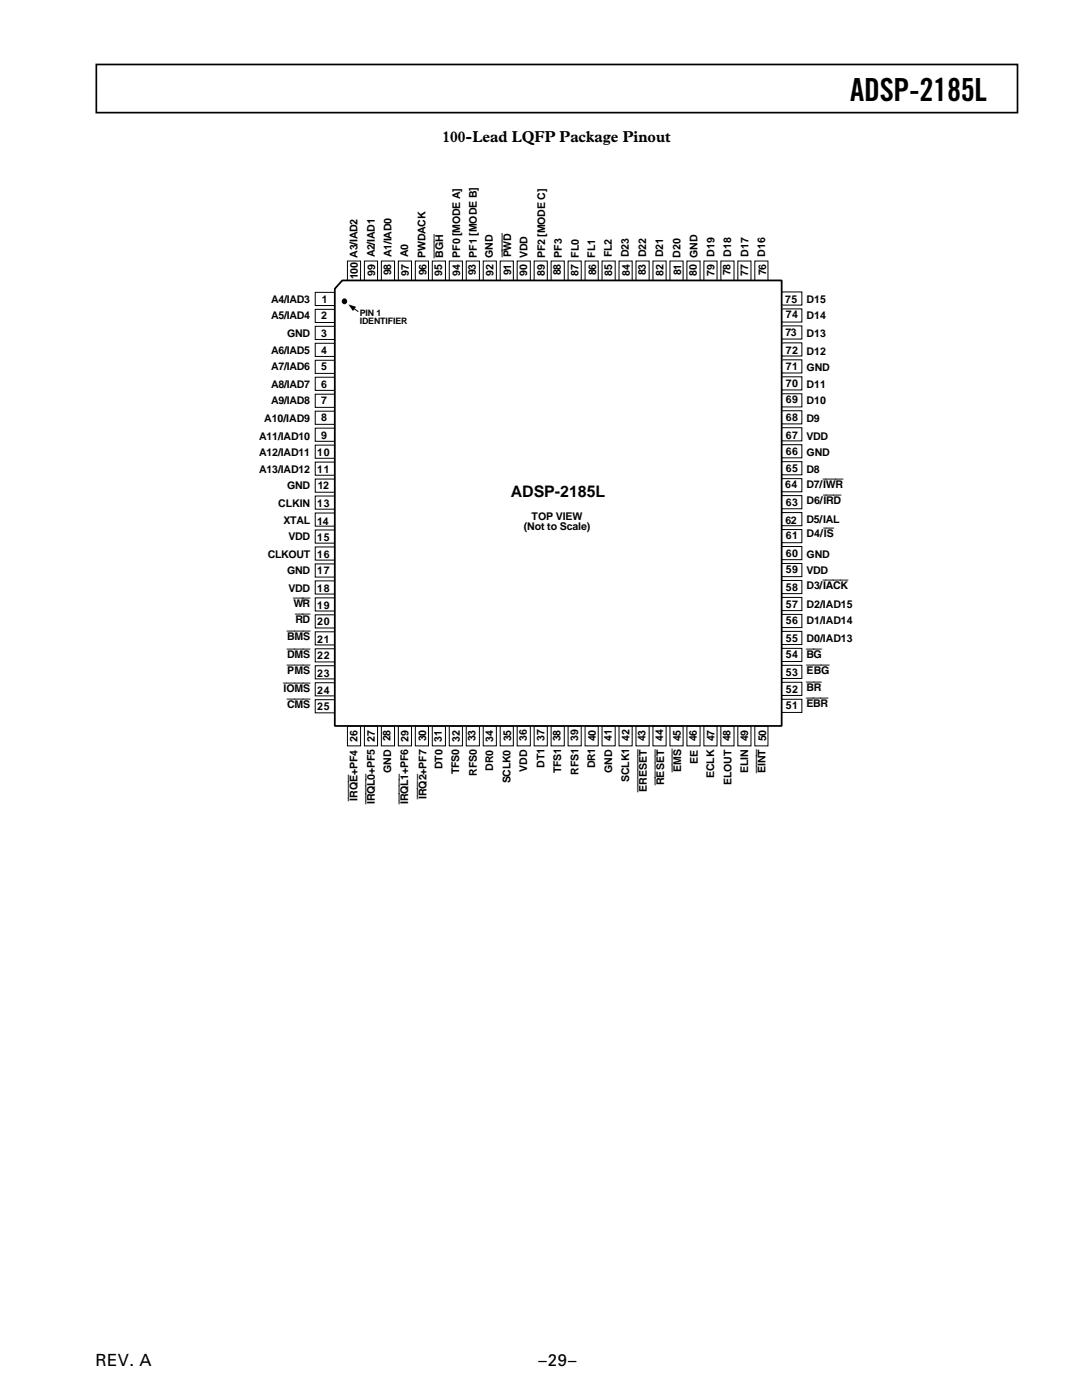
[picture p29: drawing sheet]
<svg xmlns="http://www.w3.org/2000/svg" width="216mm" height="279mm" viewBox="0 0 216 279" stroke-linecap="round" stroke-linejoin="round" font-family="sans-serif">
<defs><g id="words">
<text font-size="6.3" x="169.7" y="20.1">ADSP-2185L</text>
<g font-size="3.4">
<text x="19.1" y="272.6">REV. A</text>
<text x="107.4" y="272.7">–29–</text>
</g>
<g font-size="3.2">
<text x="88.3" y="28.4">100-Lead LQFP Package Pinout</text>
<text x="101.9" y="99.3">ADSP-2185L</text>
</g>
<g font-size="2.1">
<text x="71.4" y="51.4" transform="rotate(-90 71.4 51.4)">A3/IAD2</text>
<text x="74.8" y="51.4" transform="rotate(-90 74.8 51.4)">A2/IAD1</text>
<text x="78.1" y="51.3" transform="rotate(-90 78.1 51.3)">A1/IAD0</text>
<text x="81.5" y="51.4" transform="rotate(-90 81.5 51.4)">A0</text>
<text x="84.9" y="51.4" transform="rotate(-90 84.9 51.4)">PWDACK</text>
<text x="88.4" y="51.4" transform="rotate(-90 88.4 51.4)">BGH</text>
<text x="91.8" y="51.4" transform="rotate(-90 91.8 51.4)">PF0 [MODE A]</text>
<text x="95.2" y="51.4" transform="rotate(-90 95.2 51.4)">PF1 [MODE B]</text>
<text x="98.3" y="51.5" transform="rotate(-90 98.3 51.5)">GND</text>
<text x="102" y="51.3" transform="rotate(-90 102 51.3)">PWD</text>
<text x="105.3" y="51.4" transform="rotate(-90 105.3 51.4)">VDD</text>
<text x="108.8" y="51.5" transform="rotate(-90 108.8 51.5)">PF2 [MODE C]</text>
<text x="112.1" y="51.5" transform="rotate(-90 112.1 51.5)">PF3</text>
<text x="115.5" y="51.4" transform="rotate(-90 115.5 51.4)">FL0</text>
<text x="118.7" y="51.4" transform="rotate(-90 118.7 51.4)">FL1</text>
<text x="122.1" y="51.4" transform="rotate(-90 122.1 51.4)">FL2</text>
<text x="125.5" y="51.4" transform="rotate(-90 125.5 51.4)">D23</text>
<text x="128.9" y="51.4" transform="rotate(-90 128.9 51.4)">D22</text>
<text x="132.3" y="51.3" transform="rotate(-90 132.3 51.3)">D21</text>
<text x="135.8" y="51.4" transform="rotate(-90 135.8 51.4)">D20</text>
<text x="139.2" y="51.5" transform="rotate(-90 139.2 51.5)">GND</text>
<text x="142.6" y="51.3" transform="rotate(-90 142.6 51.3)">D19</text>
<text x="145.9" y="51.3" transform="rotate(-90 145.9 51.3)">D18</text>
<text x="149.4" y="51.2" transform="rotate(-90 149.4 51.2)">D17</text>
<text x="152.7" y="51.2" transform="rotate(-90 152.7 51.2)">D16</text>
<text x="71.4" y="55.7" transform="rotate(-90 71.4 55.7)">100</text>
<text x="74.9" y="55" transform="rotate(-90 74.9 55)">99</text>
<text x="78" y="54.9" transform="rotate(-90 78 54.9)">98</text>
<text x="81.6" y="55" transform="rotate(-90 81.6 55)">97</text>
<text x="85.1" y="54.9" transform="rotate(-90 85.1 54.9)">96</text>
<text x="88.3" y="55" transform="rotate(-90 88.3 55)">95</text>
<text x="91.8" y="55" transform="rotate(-90 91.8 55)">94</text>
<text x="95" y="54.9" transform="rotate(-90 95 54.9)">93</text>
<text x="98.5" y="55" transform="rotate(-90 98.5 55)">92</text>
<text x="102" y="54.9" transform="rotate(-90 102 54.9)">91</text>
<text x="105.2" y="55" transform="rotate(-90 105.2 55)">90</text>
<text x="108.7" y="55" transform="rotate(-90 108.7 55)">89</text>
<text x="111.9" y="54.9" transform="rotate(-90 111.9 54.9)">88</text>
<text x="115.4" y="55" transform="rotate(-90 115.4 55)">87</text>
<text x="119" y="54.9" transform="rotate(-90 119 54.9)">86</text>
<text x="122.1" y="55" transform="rotate(-90 122.1 55)">85</text>
<text x="125.7" y="55" transform="rotate(-90 125.7 55)">84</text>
<text x="128.8" y="54.9" transform="rotate(-90 128.8 54.9)">83</text>
<text x="132.4" y="55" transform="rotate(-90 132.4 55)">82</text>
<text x="135.9" y="54.9" transform="rotate(-90 135.9 54.9)">81</text>
<text x="139.1" y="55" transform="rotate(-90 139.1 55)">80</text>
<text x="142.6" y="55" transform="rotate(-90 142.6 55)">79</text>
<text x="145.8" y="54.9" transform="rotate(-90 145.8 54.9)">78</text>
<text x="149.3" y="55" transform="rotate(-90 149.3 55)">77</text>
<text x="152.9" y="54.9" transform="rotate(-90 152.9 54.9)">76</text>
<text x="54.1" y="60.5">A4/IAD3</text>
<text x="54.1" y="63.6">A5/IAD4</text>
<text x="64.1" y="63.6">2</text>
<text x="64.2" y="60.5">1</text>
<text x="156.6" y="60.4">75</text>
<text x="156.8" y="63.6">74</text>
<text x="161" y="60.6">D15</text>
<text x="161" y="63.7">D14</text>
<text x="54.1" y="70.7">A6/IAD5</text>
<text x="57.3" y="67.2">GND</text>
<text x="64.1" y="70.7">4</text>
<text x="64.1" y="67.2">3</text>
<text x="156.7" y="67.1">73</text>
<text x="156.8" y="70.6">72</text>
<text x="161" y="67.3">D13</text>
<text x="161" y="70.8">D12</text>
<text x="54.1" y="73.9">A7/IAD6</text>
<text x="54.1" y="77.5">A8/IAD7</text>
<text x="64.1" y="73.9">5</text>
<text x="64.1" y="77.4">6</text>
<text x="156.8" y="73.8">71</text>
<text x="156.8" y="77.3">70</text>
<text x="161" y="74">GND</text>
<text x="161" y="77.5">D11</text>
<text x="54.1" y="80.7">A9/IAD8</text>
<text x="64.1" y="80.6">7</text>
<text x="156.8" y="80.5">69</text>
<text x="161" y="80.7">D10</text>
<text x="51.7" y="87.7">A11/IAD10</text>
<text x="52.7" y="84.2">A10/IAD9</text>
<text x="64.1" y="87.6">9</text>
<text x="64.1" y="84.1">8</text>
<text x="156.8" y="87.6">67</text>
<text x="156.8" y="84">68</text>
<text x="161" y="84.2">D9</text>
<text x="161" y="87.7">VDD</text>
<text x="51.7" y="90.9">A12/IAD11</text>
<text x="51.7" y="94.4">A13/IAD12</text>
<text x="63.3" y="94.5">11</text>
<text x="63.3" y="90.9">10</text>
<text x="156.8" y="94.3">65</text>
<text x="156.8" y="90.7">66</text>
<text x="161" y="90.9">GND</text>
<text x="161" y="94.4">D8</text>
<text x="55.5" y="101.1">CLKIN</text>
<text x="57.3" y="97.6">GND</text>
<text x="63.3" y="101.2">13</text>
<text x="63.4" y="97.6">12</text>
<text x="156.6" y="97.4">64</text>
<text x="156.8" y="101">63</text>
<text x="161" y="97.4">D7/IWR</text>
<text x="161" y="100.6">D6/IRD</text>
<text x="56.6" y="104.7">XTAL</text>
<text x="57.6" y="107.8">VDD</text>
<text x="63.3" y="107.9">15</text>
<text x="63.3" y="104.7">14</text>
<text x="104.5" y="105.7">(Not to Scale)</text>
<text x="106.1" y="103.7">TOP VIEW</text>
<text x="156.7" y="104.5">62</text>
<text x="156.8" y="107.7">61</text>
<text x="161" y="104.4">D5/IAL</text>
<text x="161" y="107.3">D4/IS</text>
<text x="53.4" y="111.4">CLKOUT</text>
<text x="63.3" y="111.4">16</text>
<text x="156.8" y="111.2">60</text>
<text x="161" y="111.4">GND</text>
<text x="57.3" y="114.5">GND</text>
<text x="57.6" y="118.1">VDD</text>
<text x="63.3" y="118.1">18</text>
<text x="63.3" y="114.6">17</text>
<text x="156.8" y="117.9">58</text>
<text x="156.8" y="114.4">59</text>
<text x="161" y="114.5">VDD</text>
<text x="161" y="117.6">D3/IACK</text>
<text x="58.6" y="121.1">WR</text>
<text x="59" y="124.3">RD</text>
<text x="63.3" y="124.8">20</text>
<text x="63.3" y="121.6">19</text>
<text x="156.8" y="124.6">56</text>
<text x="156.8" y="121.4">57</text>
<text x="161" y="121.3">D2/IAD15</text>
<text x="161" y="124.6">D1/IAD14</text>
<text x="57.3" y="127.8">BMS</text>
<text x="57.3" y="131.3">DMS</text>
<text x="63.3" y="131.5">22</text>
<text x="63.3" y="128.3">21</text>
<text x="156.8" y="131.3">54</text>
<text x="156.8" y="128.1">55</text>
<text x="161" y="128.2">D0/IAD13</text>
<text x="161" y="131.3">BG</text>
<text x="57.3" y="134.5">PMS</text>
<text x="63.3" y="135">23</text>
<text x="156.8" y="134.8">53</text>
<text x="161" y="134.4">EBG</text>
<text x="161" y="138">BR</text>
<text x="56.6" y="138">IOMS</text>
<text x="57.3" y="141.2">CMS</text>
<text x="63.3" y="138.6">24</text>
<text x="63.3" y="141.7">25</text>
<text x="156.8" y="138.4">52</text>
<text x="156.8" y="141.5">51</text>
<text x="161" y="141.1">EBR</text>
<text x="71.3" y="148" transform="rotate(-90 71.3 148)">26</text>
<text x="74.8" y="148" transform="rotate(-90 74.8 148)">27</text>
<text x="77.9" y="147.9" transform="rotate(-90 77.9 147.9)">28</text>
<text x="81.5" y="148" transform="rotate(-90 81.5 148)">29</text>
<text x="85" y="147.9" transform="rotate(-90 85 147.9)">30</text>
<text x="88.2" y="148" transform="rotate(-90 88.2 148)">31</text>
<text x="91.7" y="148" transform="rotate(-90 91.7 148)">32</text>
<text x="94.9" y="147.9" transform="rotate(-90 94.9 147.9)">33</text>
<text x="98.4" y="148" transform="rotate(-90 98.4 148)">34</text>
<text x="102" y="147.9" transform="rotate(-90 102 147.9)">35</text>
<text x="105.1" y="147.9" transform="rotate(-90 105.1 147.9)">36</text>
<text x="108.7" y="147.9" transform="rotate(-90 108.7 147.9)">37</text>
<text x="111.9" y="147.9" transform="rotate(-90 111.9 147.9)">38</text>
<text x="115.4" y="147.9" transform="rotate(-90 115.4 147.9)">39</text>
<text x="118.9" y="147.9" transform="rotate(-90 118.9 147.9)">40</text>
<text x="122.1" y="147.9" transform="rotate(-90 122.1 147.9)">41</text>
<text x="125.6" y="148" transform="rotate(-90 125.6 148)">42</text>
<text x="128.8" y="147.9" transform="rotate(-90 128.8 147.9)">43</text>
<text x="132.3" y="148" transform="rotate(-90 132.3 148)">44</text>
<text x="135.9" y="147.9" transform="rotate(-90 135.9 147.9)">45</text>
<text x="139.1" y="148" transform="rotate(-90 139.1 148)">46</text>
<text x="142.6" y="148" transform="rotate(-90 142.6 148)">47</text>
<text x="145.8" y="147.9" transform="rotate(-90 145.8 147.9)">48</text>
<text x="149.3" y="148" transform="rotate(-90 149.3 148)">49</text>
<text x="152.9" y="147.9" transform="rotate(-90 152.9 147.9)">50</text>
<text x="78.1" y="154.2" transform="rotate(-90 78.1 154.2)">GND</text>
<text x="88.3" y="153.6" transform="rotate(-90 88.3 153.6)">DT0</text>
<text x="91.6" y="154.5" transform="rotate(-90 91.6 154.5)">TFS0</text>
<text x="95.2" y="154.9" transform="rotate(-90 95.2 154.9)">RFS0</text>
<text x="98.4" y="153.9" transform="rotate(-90 98.4 153.9)">DR0</text>
<text x="105.2" y="154.1" transform="rotate(-90 105.2 154.1)">VDD</text>
<text x="108.6" y="153.3" transform="rotate(-90 108.6 153.3)">DT1</text>
<text x="112" y="154.3" transform="rotate(-90 112 154.3)">TFS1</text>
<text x="115.4" y="154.7" transform="rotate(-90 115.4 154.7)">RFS1</text>
<text x="118.7" y="153.3" transform="rotate(-90 118.7 153.3)">DR1</text>
<text x="122.2" y="154.2" transform="rotate(-90 122.2 154.2)">GND</text>
<text x="136" y="154.1" transform="rotate(-90 136 154.1)">EMS</text>
<text x="139.3" y="152.4" transform="rotate(-90 139.3 152.4)">EE</text>
<text x="142.5" y="155.3" transform="rotate(-90 142.5 155.3)">ECLK</text>
<text x="149.3" y="154.3" transform="rotate(-90 149.3 154.3)">ELIN</text>
<text x="152.8" y="154.2" transform="rotate(-90 152.8 154.2)">EINT</text>
<text x="71.3" y="159.8" transform="rotate(-90 71.3 159.8)">IRQE+PF4</text>
<text x="74.8" y="160.5" transform="rotate(-90 74.8 160.5)">IRQL0+PF5</text>
<text x="81.5" y="160.4" transform="rotate(-90 81.5 160.4)">IRQL1+PF6</text>
<text x="85.1" y="159.4" transform="rotate(-90 85.1 159.4)">IRQ2+PF7</text>
<text x="101.8" y="156.4" transform="rotate(-90 101.8 156.4)">SCLK0</text>
<text x="125.5" y="156" transform="rotate(-90 125.5 156)">SCLK1</text>
<text x="129.1" y="158" transform="rotate(-90 129.1 158)">ERESET</text>
<text x="132.5" y="156.7" transform="rotate(-90 132.5 156.7)">RESET</text>
<text x="145.9" y="156.7" transform="rotate(-90 145.9 156.7)">ELOUT</text>
</g>
<g font-size="1.8">
<text x="71.8" y="63.1">PIN 1</text>
<text x="71.8" y="64.8">IDENTIFIER</text>
</g>
</g></defs>
<path d="M19.2 12.9h183.8v9.6h-183.8z" fill="none" stroke="#000" stroke-width=".34"/>
<path d="M69.3 144.9h2.6v4h-2.6z" fill-rule="evenodd" fill="#fff"/>
<path d="M69.3 144.9h2.6v4h-2.6z" fill="none" stroke="#000" stroke-width=".2"/>
<path d="M72.7 144.9h2.6v4h-2.6z" fill-rule="evenodd" fill="#fff"/>
<path d="M72.7 144.9h2.6v4h-2.6z" fill="none" stroke="#000" stroke-width=".2"/>
<path d="M76.1 144.9h2.6v4h-2.6z" fill-rule="evenodd" fill="#fff"/>
<path d="M76.1 144.9h2.6v4h-2.6z" fill="none" stroke="#000" stroke-width=".2"/>
<path d="M79.5 144.9h2.6v4h-2.6z" fill-rule="evenodd" fill="#fff"/>
<path d="M79.5 144.9h2.6v4h-2.6z" fill="none" stroke="#000" stroke-width=".2"/>
<path d="M82.9 144.9h2.6v4h-2.6z" fill-rule="evenodd" fill="#fff"/>
<path d="M82.9 144.9h2.6v4h-2.6z" fill="none" stroke="#000" stroke-width=".2"/>
<path d="M86.3 144.9h2.6v4h-2.6z" fill-rule="evenodd" fill="#fff"/>
<path d="M86.3 144.9h2.6v4h-2.6z" fill="none" stroke="#000" stroke-width=".2"/>
<path d="M89.6 144.9h2.7v4h-2.7z" fill-rule="evenodd" fill="#fff"/>
<path d="M89.6 144.9h2.7v4h-2.7z" fill="none" stroke="#000" stroke-width=".2"/>
<path d="M93 144.9h2.7v4h-2.7z" fill-rule="evenodd" fill="#fff"/>
<path d="M93 144.9h2.7v4h-2.7z" fill="none" stroke="#000" stroke-width=".2"/>
<path d="M96.4 144.9h2.6v4h-2.6z" fill-rule="evenodd" fill="#fff"/>
<path d="M96.4 144.9h2.6v4h-2.6z" fill="none" stroke="#000" stroke-width=".2"/>
<path d="M99.8 144.9h2.6v4h-2.6z" fill-rule="evenodd" fill="#fff"/>
<path d="M99.8 144.9h2.6v4h-2.6z" fill="none" stroke="#000" stroke-width=".2"/>
<path d="M103.2 144.9h2.6v4h-2.6z" fill-rule="evenodd" fill="#fff"/>
<path d="M103.2 144.9h2.6v4h-2.6z" fill="none" stroke="#000" stroke-width=".2"/>
<path d="M106.6 144.9h2.6v4h-2.6z" fill-rule="evenodd" fill="#fff"/>
<path d="M106.6 144.9h2.6v4h-2.6z" fill="none" stroke="#000" stroke-width=".2"/>
<path d="M110 144.9h2.6v4h-2.6z" fill-rule="evenodd" fill="#fff"/>
<path d="M110 144.9h2.6v4h-2.6z" fill="none" stroke="#000" stroke-width=".2"/>
<path d="M113.4 144.9h2.6v4h-2.6z" fill-rule="evenodd" fill="#fff"/>
<path d="M113.4 144.9h2.6v4h-2.6z" fill="none" stroke="#000" stroke-width=".2"/>
<path d="M116.7 144.9h2.7v4h-2.7z" fill-rule="evenodd" fill="#fff"/>
<path d="M116.7 144.9h2.7v4h-2.7z" fill="none" stroke="#000" stroke-width=".2"/>
<path d="M120.1 144.9h2.7v4h-2.7z" fill-rule="evenodd" fill="#fff"/>
<path d="M120.1 144.9h2.7v4h-2.7z" fill="none" stroke="#000" stroke-width=".2"/>
<path d="M123.5 144.9h2.6v4h-2.6z" fill-rule="evenodd" fill="#fff"/>
<path d="M123.5 144.9h2.6v4h-2.6z" fill="none" stroke="#000" stroke-width=".2"/>
<path d="M126.9 144.9h2.6v4h-2.6z" fill-rule="evenodd" fill="#fff"/>
<path d="M126.9 144.9h2.6v4h-2.6z" fill="none" stroke="#000" stroke-width=".2"/>
<path d="M130.3 144.9h2.6v4h-2.6z" fill-rule="evenodd" fill="#fff"/>
<path d="M130.3 144.9h2.6v4h-2.6z" fill="none" stroke="#000" stroke-width=".2"/>
<path d="M133.7 144.9h2.6v4h-2.6z" fill-rule="evenodd" fill="#fff"/>
<path d="M133.7 144.9h2.6v4h-2.6z" fill="none" stroke="#000" stroke-width=".2"/>
<path d="M137.1 144.9h2.6v4h-2.6z" fill-rule="evenodd" fill="#fff"/>
<path d="M137.1 144.9h2.6v4h-2.6z" fill="none" stroke="#000" stroke-width=".2"/>
<path d="M140.5 144.9h2.6v4h-2.6z" fill-rule="evenodd" fill="#fff"/>
<path d="M140.5 144.9h2.6v4h-2.6z" fill="none" stroke="#000" stroke-width=".2"/>
<path d="M143.8 144.9h2.7v4h-2.7z" fill-rule="evenodd" fill="#fff"/>
<path d="M143.8 144.9h2.7v4h-2.7z" fill="none" stroke="#000" stroke-width=".2"/>
<path d="M147.2 144.9h2.7v4h-2.7z" fill-rule="evenodd" fill="#fff"/>
<path d="M147.2 144.9h2.7v4h-2.7z" fill="none" stroke="#000" stroke-width=".2"/>
<path d="M150.6 144.9h2.6v4h-2.6z" fill-rule="evenodd" fill="#fff"/>
<path d="M150.6 144.9h2.6v4h-2.6z" fill="none" stroke="#000" stroke-width=".2"/>
<path d="M69.3 52.1h2.6v4h-2.6z" fill-rule="evenodd" fill="#fff"/>
<path d="M69.3 52.1h2.6v4h-2.6z" fill="none" stroke="#000" stroke-width=".2"/>
<path d="M72.7 52.1h2.6v4h-2.6z" fill-rule="evenodd" fill="#fff"/>
<path d="M72.7 52.1h2.6v4h-2.6z" fill="none" stroke="#000" stroke-width=".2"/>
<path d="M76.1 52.1h2.6v4h-2.6z" fill-rule="evenodd" fill="#fff"/>
<path d="M76.1 52.1h2.6v4h-2.6z" fill="none" stroke="#000" stroke-width=".2"/>
<path d="M79.5 52.1h2.6v4h-2.6z" fill-rule="evenodd" fill="#fff"/>
<path d="M79.5 52.1h2.6v4h-2.6z" fill="none" stroke="#000" stroke-width=".2"/>
<path d="M82.9 52.1h2.6v4h-2.6z" fill-rule="evenodd" fill="#fff"/>
<path d="M82.9 52.1h2.6v4h-2.6z" fill="none" stroke="#000" stroke-width=".2"/>
<path d="M86.3 52.1h2.6v4h-2.6z" fill-rule="evenodd" fill="#fff"/>
<path d="M86.3 52.1h2.6v4h-2.6z" fill="none" stroke="#000" stroke-width=".2"/>
<path d="M89.6 52.1h2.7v4h-2.7z" fill-rule="evenodd" fill="#fff"/>
<path d="M89.6 52.1h2.7v4h-2.7z" fill="none" stroke="#000" stroke-width=".2"/>
<path d="M93 52.1h2.7v4h-2.7z" fill-rule="evenodd" fill="#fff"/>
<path d="M93 52.1h2.7v4h-2.7z" fill="none" stroke="#000" stroke-width=".2"/>
<path d="M96.4 52.1h2.6v4h-2.6z" fill-rule="evenodd" fill="#fff"/>
<path d="M96.4 52.1h2.6v4h-2.6z" fill="none" stroke="#000" stroke-width=".2"/>
<path d="M99.8 52.1h2.6v4h-2.6z" fill-rule="evenodd" fill="#fff"/>
<path d="M99.8 52.1h2.6v4h-2.6z" fill="none" stroke="#000" stroke-width=".2"/>
<path d="M103.2 52.1h2.6v4h-2.6z" fill-rule="evenodd" fill="#fff"/>
<path d="M103.2 52.1h2.6v4h-2.6z" fill="none" stroke="#000" stroke-width=".2"/>
<path d="M106.6 52.1h2.6v4h-2.6z" fill-rule="evenodd" fill="#fff"/>
<path d="M106.6 52.1h2.6v4h-2.6z" fill="none" stroke="#000" stroke-width=".2"/>
<path d="M110 52.1h2.6v4h-2.6z" fill-rule="evenodd" fill="#fff"/>
<path d="M110 52.1h2.6v4h-2.6z" fill="none" stroke="#000" stroke-width=".2"/>
<path d="M113.4 52.1h2.6v4h-2.6z" fill-rule="evenodd" fill="#fff"/>
<path d="M113.4 52.1h2.6v4h-2.6z" fill="none" stroke="#000" stroke-width=".2"/>
<path d="M116.7 52.1h2.7v4h-2.7z" fill-rule="evenodd" fill="#fff"/>
<path d="M116.7 52.1h2.7v4h-2.7z" fill="none" stroke="#000" stroke-width=".2"/>
<path d="M120.1 52.1h2.7v4h-2.7z" fill-rule="evenodd" fill="#fff"/>
<path d="M120.1 52.1h2.7v4h-2.7z" fill="none" stroke="#000" stroke-width=".2"/>
<path d="M123.5 52.1h2.6v4h-2.6z" fill-rule="evenodd" fill="#fff"/>
<path d="M123.5 52.1h2.6v4h-2.6z" fill="none" stroke="#000" stroke-width=".2"/>
<path d="M126.9 52.1h2.6v4h-2.6z" fill-rule="evenodd" fill="#fff"/>
<path d="M126.9 52.1h2.6v4h-2.6z" fill="none" stroke="#000" stroke-width=".2"/>
<path d="M130.3 52.1h2.6v4h-2.6z" fill-rule="evenodd" fill="#fff"/>
<path d="M130.3 52.1h2.6v4h-2.6z" fill="none" stroke="#000" stroke-width=".2"/>
<path d="M133.7 52.1h2.6v4h-2.6z" fill-rule="evenodd" fill="#fff"/>
<path d="M133.7 52.1h2.6v4h-2.6z" fill="none" stroke="#000" stroke-width=".2"/>
<path d="M137.1 52.1h2.6v4h-2.6z" fill-rule="evenodd" fill="#fff"/>
<path d="M137.1 52.1h2.6v4h-2.6z" fill="none" stroke="#000" stroke-width=".2"/>
<path d="M140.5 52.1h2.6v4h-2.6z" fill-rule="evenodd" fill="#fff"/>
<path d="M140.5 52.1h2.6v4h-2.6z" fill="none" stroke="#000" stroke-width=".2"/>
<path d="M143.8 52.1h2.7v4h-2.7z" fill-rule="evenodd" fill="#fff"/>
<path d="M143.8 52.1h2.7v4h-2.7z" fill="none" stroke="#000" stroke-width=".2"/>
<path d="M147.2 52.1h2.7v4h-2.7z" fill-rule="evenodd" fill="#fff"/>
<path d="M147.2 52.1h2.7v4h-2.7z" fill="none" stroke="#000" stroke-width=".2"/>
<path d="M150.6 52.1h2.6v4h-2.6z" fill-rule="evenodd" fill="#fff"/>
<path d="M150.6 52.1h2.6v4h-2.6z" fill="none" stroke="#000" stroke-width=".2"/>
<path d="M62.9 58.4h4v2.6h-4z" fill-rule="evenodd" fill="#fff"/>
<path d="M62.9 58.4h4v2.6h-4z" fill="none" stroke="#000" stroke-width=".2"/>
<path d="M62.9 61.7h4v2.7h-4z" fill-rule="evenodd" fill="#fff"/>
<path d="M62.9 61.7h4v2.7h-4z" fill="none" stroke="#000" stroke-width=".2"/>
<path d="M62.9 65.1h4v2.6h-4z" fill-rule="evenodd" fill="#fff"/>
<path d="M62.9 65.1h4v2.6h-4z" fill="none" stroke="#000" stroke-width=".2"/>
<path d="M62.9 68.5h4v2.6h-4z" fill-rule="evenodd" fill="#fff"/>
<path d="M62.9 68.5h4v2.6h-4z" fill="none" stroke="#000" stroke-width=".2"/>
<path d="M62.9 71.9h4v2.6h-4z" fill-rule="evenodd" fill="#fff"/>
<path d="M62.9 71.9h4v2.6h-4z" fill="none" stroke="#000" stroke-width=".2"/>
<path d="M62.9 75.3h4v2.6h-4z" fill-rule="evenodd" fill="#fff"/>
<path d="M62.9 75.3h4v2.6h-4z" fill="none" stroke="#000" stroke-width=".2"/>
<path d="M62.9 78.7h4v2.6h-4z" fill-rule="evenodd" fill="#fff"/>
<path d="M62.9 78.7h4v2.6h-4z" fill="none" stroke="#000" stroke-width=".2"/>
<path d="M62.9 82.1h4v2.6h-4z" fill-rule="evenodd" fill="#fff"/>
<path d="M62.9 82.1h4v2.6h-4z" fill="none" stroke="#000" stroke-width=".2"/>
<path d="M62.9 85.4h4v2.7h-4z" fill-rule="evenodd" fill="#fff"/>
<path d="M62.9 85.4h4v2.7h-4z" fill="none" stroke="#000" stroke-width=".2"/>
<path d="M62.9 88.8h4v2.7h-4z" fill-rule="evenodd" fill="#fff"/>
<path d="M62.9 88.8h4v2.7h-4z" fill="none" stroke="#000" stroke-width=".2"/>
<path d="M62.9 92.2h4v2.6h-4z" fill-rule="evenodd" fill="#fff"/>
<path d="M62.9 92.2h4v2.6h-4z" fill="none" stroke="#000" stroke-width=".2"/>
<path d="M62.9 95.6h4v2.6h-4z" fill-rule="evenodd" fill="#fff"/>
<path d="M62.9 95.6h4v2.6h-4z" fill="none" stroke="#000" stroke-width=".2"/>
<path d="M62.9 99h4v2.6h-4z" fill-rule="evenodd" fill="#fff"/>
<path d="M62.9 99h4v2.6h-4z" fill="none" stroke="#000" stroke-width=".2"/>
<path d="M62.9 102.4h4v2.6h-4z" fill-rule="evenodd" fill="#fff"/>
<path d="M62.9 102.4h4v2.6h-4z" fill="none" stroke="#000" stroke-width=".2"/>
<path d="M62.9 105.8h4v2.6h-4z" fill-rule="evenodd" fill="#fff"/>
<path d="M62.9 105.8h4v2.6h-4z" fill="none" stroke="#000" stroke-width=".2"/>
<path d="M62.9 109.2h4v2.6h-4z" fill-rule="evenodd" fill="#fff"/>
<path d="M62.9 109.2h4v2.6h-4z" fill="none" stroke="#000" stroke-width=".2"/>
<path d="M62.9 112.5h4v2.7h-4z" fill-rule="evenodd" fill="#fff"/>
<path d="M62.9 112.5h4v2.7h-4z" fill="none" stroke="#000" stroke-width=".2"/>
<path d="M62.9 115.9h4v2.7h-4z" fill-rule="evenodd" fill="#fff"/>
<path d="M62.9 115.9h4v2.7h-4z" fill="none" stroke="#000" stroke-width=".2"/>
<path d="M62.9 119.3h4v2.6h-4z" fill-rule="evenodd" fill="#fff"/>
<path d="M62.9 119.3h4v2.6h-4z" fill="none" stroke="#000" stroke-width=".2"/>
<path d="M62.9 122.7h4v2.6h-4z" fill-rule="evenodd" fill="#fff"/>
<path d="M62.9 122.7h4v2.6h-4z" fill="none" stroke="#000" stroke-width=".2"/>
<path d="M62.9 126.1h4v2.6h-4z" fill-rule="evenodd" fill="#fff"/>
<path d="M62.9 126.1h4v2.6h-4z" fill="none" stroke="#000" stroke-width=".2"/>
<path d="M62.9 129.5h4v2.6h-4z" fill-rule="evenodd" fill="#fff"/>
<path d="M62.9 129.5h4v2.6h-4z" fill="none" stroke="#000" stroke-width=".2"/>
<path d="M62.9 132.9h4v2.6h-4z" fill-rule="evenodd" fill="#fff"/>
<path d="M62.9 132.9h4v2.6h-4z" fill="none" stroke="#000" stroke-width=".2"/>
<path d="M62.9 136.3h4v2.6h-4z" fill-rule="evenodd" fill="#fff"/>
<path d="M62.9 136.3h4v2.6h-4z" fill="none" stroke="#000" stroke-width=".2"/>
<path d="M62.9 139.6h4v2.7h-4z" fill-rule="evenodd" fill="#fff"/>
<path d="M62.9 139.6h4v2.7h-4z" fill="none" stroke="#000" stroke-width=".2"/>
<path d="M68.3 56h87.7v88.9h-89.2v-87.3z" fill-rule="evenodd" fill="#fff"/>
<path d="M68.3 56h87.7v88.9h-89.2v-87.3z" fill="none" stroke="#000" stroke-width=".35"/>
<g fill="#000">
<path d="M69.5 60.8l1.6 .4-.7 .9z"/>
<circle cx="68.7" cy="60.1" r=".47"/>
</g>
<g fill="none" stroke="#000" stroke-width=".2">
<path d="M70.7 61.7l.7 .5"/>
<circle cx="68.7" cy="60.1" r=".47"/>
</g>
<path d="M156 58.3h4v2.6h-4z" fill-rule="evenodd" fill="#fff"/>
<path d="M156 58.3h4v2.6h-4z" fill="none" stroke="#000" stroke-width=".2"/>
<path d="M156 61.7h4v2.6h-4z" fill-rule="evenodd" fill="#fff"/>
<path d="M156 61.7h4v2.6h-4z" fill="none" stroke="#000" stroke-width=".2"/>
<path d="M156 65h4v2.7h-4z" fill-rule="evenodd" fill="#fff"/>
<path d="M156 65h4v2.7h-4z" fill="none" stroke="#000" stroke-width=".2"/>
<path d="M156 68.4h4v2.7h-4z" fill-rule="evenodd" fill="#fff"/>
<path d="M156 68.4h4v2.7h-4z" fill="none" stroke="#000" stroke-width=".2"/>
<path d="M156 71.8h4v2.6h-4z" fill-rule="evenodd" fill="#fff"/>
<path d="M156 71.8h4v2.6h-4z" fill="none" stroke="#000" stroke-width=".2"/>
<path d="M156 75.2h4v2.6h-4z" fill-rule="evenodd" fill="#fff"/>
<path d="M156 75.2h4v2.6h-4z" fill="none" stroke="#000" stroke-width=".2"/>
<path d="M156 78.6h4v2.6h-4z" fill-rule="evenodd" fill="#fff"/>
<path d="M156 78.6h4v2.6h-4z" fill="none" stroke="#000" stroke-width=".2"/>
<path d="M156 82h4v2.6h-4z" fill-rule="evenodd" fill="#fff"/>
<path d="M156 82h4v2.6h-4z" fill="none" stroke="#000" stroke-width=".2"/>
<path d="M156 85.4h4v2.6h-4z" fill-rule="evenodd" fill="#fff"/>
<path d="M156 85.4h4v2.6h-4z" fill="none" stroke="#000" stroke-width=".2"/>
<path d="M156 88.7h4v2.7h-4z" fill-rule="evenodd" fill="#fff"/>
<path d="M156 88.7h4v2.7h-4z" fill="none" stroke="#000" stroke-width=".2"/>
<path d="M156 92.1h4v2.7h-4z" fill-rule="evenodd" fill="#fff"/>
<path d="M156 92.1h4v2.7h-4z" fill="none" stroke="#000" stroke-width=".2"/>
<path d="M156 95.5h4v2.6h-4z" fill-rule="evenodd" fill="#fff"/>
<path d="M156 95.5h4v2.6h-4z" fill="none" stroke="#000" stroke-width=".2"/>
<path d="M156 98.9h4v2.6h-4z" fill-rule="evenodd" fill="#fff"/>
<path d="M156 98.9h4v2.6h-4z" fill="none" stroke="#000" stroke-width=".2"/>
<path d="M156 102.3h4v2.6h-4z" fill-rule="evenodd" fill="#fff"/>
<path d="M156 102.3h4v2.6h-4z" fill="none" stroke="#000" stroke-width=".2"/>
<path d="M156 105.7h4v2.6h-4z" fill-rule="evenodd" fill="#fff"/>
<path d="M156 105.7h4v2.6h-4z" fill="none" stroke="#000" stroke-width=".2"/>
<path d="M156 109.1h4v2.6h-4z" fill-rule="evenodd" fill="#fff"/>
<path d="M156 109.1h4v2.6h-4z" fill="none" stroke="#000" stroke-width=".2"/>
<path d="M156 112.5h4v2.6h-4z" fill-rule="evenodd" fill="#fff"/>
<path d="M156 112.5h4v2.6h-4z" fill="none" stroke="#000" stroke-width=".2"/>
<path d="M156 115.8h4v2.7h-4z" fill-rule="evenodd" fill="#fff"/>
<path d="M156 115.8h4v2.7h-4z" fill="none" stroke="#000" stroke-width=".2"/>
<path d="M156 119.2h4v2.7h-4z" fill-rule="evenodd" fill="#fff"/>
<path d="M156 119.2h4v2.7h-4z" fill="none" stroke="#000" stroke-width=".2"/>
<path d="M156 122.6h4v2.6h-4z" fill-rule="evenodd" fill="#fff"/>
<path d="M156 122.6h4v2.6h-4z" fill="none" stroke="#000" stroke-width=".2"/>
<path d="M156 126h4v2.6h-4z" fill-rule="evenodd" fill="#fff"/>
<path d="M156 126h4v2.6h-4z" fill="none" stroke="#000" stroke-width=".2"/>
<path d="M156 129.4h4v2.6h-4z" fill-rule="evenodd" fill="#fff"/>
<path d="M156 129.4h4v2.6h-4z" fill="none" stroke="#000" stroke-width=".2"/>
<path d="M156 132.8h4v2.6h-4z" fill-rule="evenodd" fill="#fff"/>
<path d="M156 132.8h4v2.6h-4z" fill="none" stroke="#000" stroke-width=".2"/>
<path d="M156 136.2h4v2.6h-4z" fill-rule="evenodd" fill="#fff"/>
<path d="M156 136.2h4v2.6h-4z" fill="none" stroke="#000" stroke-width=".2"/>
<path d="M156 139.6h4v2.6h-4z" fill-rule="evenodd" fill="#fff"/>
<path d="M156 139.6h4v2.6h-4z" fill="none" stroke="#000" stroke-width=".2"/>
<use href="#words"/>
</svg>
